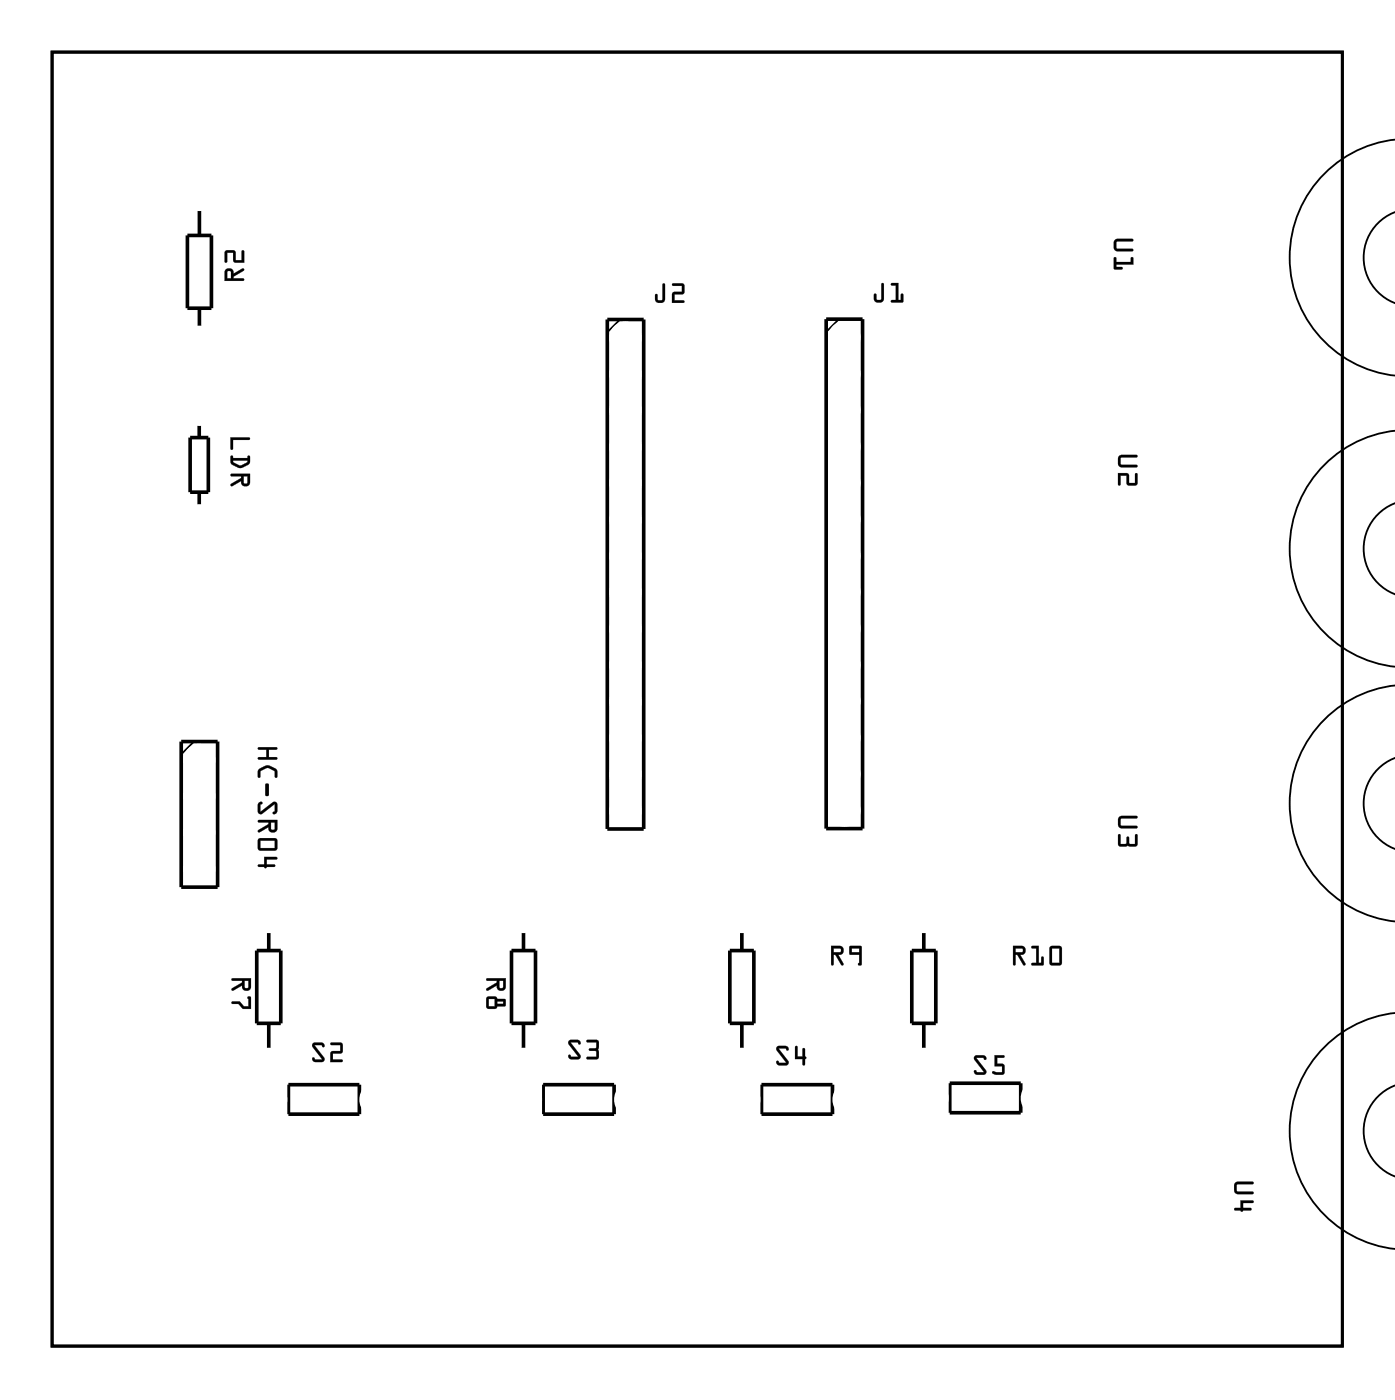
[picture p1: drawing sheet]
<svg xmlns="http://www.w3.org/2000/svg" width="97mm" height="98mm" viewBox="0 0 97 98" stroke-linecap="round" stroke-linejoin="round" font-family="sans-serif">
<path d="M3.6 3.6h90.1v90.4h-90.1z" fill="none" stroke="#000" stroke-width=".2"/>
<path d="M3.6 3.6h90.1v90.4h-90.1z" fill="none" stroke="#000" stroke-width=".07"/>
<g fill="none" stroke="#000" stroke-width=".25">
<path d="M13.1 16.4h1.7v5.1h-1.7zM13.9 14.6v1.8M13.3 30.5h1.2v3.9h-1.2zM13.9 29.6v.9M13.9 34.4v.9M13.9 21.5v1.4M42.4 22.3h2.5v35.6h-2.5zM57.7 22.3h2.5v35.5h-2.5zM12.6 51.8h2.6v10.1h-2.6zM17.9 66.4h1.7v5h-1.7zM18.8 65v1.4M18.8 71.4v1.9"/>
<path d="M20.1 75.7h5v2.1h-5zM35.7 66.4h1.7v5h-1.7zM36.5 65v1.4M36.5 71.4v1.9M37.9 75.7h5v2.1h-5zM50.9 66.4h1.7v5h-1.7zM51.8 65v1.4M51.8 71.4v1.9M53.2 75.7h4.9v2.1h-4.9zM63.6 66.4h1.7v5h-1.7zM64.5 65v1.4M64.5 71.4v1.9"/>
<path d="M66.3 75.6h4.9v2.1h-4.9z"/>
</g>
<path d="M97.4 9.7a8.3 8.3 0 0 0-7.4 8.3 8.3 8.3 0 0 0 7.4 8.2M97.4 14.8a3.4 3.4 0 0 0-2.2 3.2 3.4 3.4 0 0 0 2.2 3.2M43.3 22.3l-.9 .9M58.6 22.3l-.9 .9M97.4 30.1a8.3 8.3 0 0 0-7.4 8.2 8.3 8.3 0 0 0 7.4 8.2M97.4 35.1a3.4 3.4 0 0 0-2.2 3.2 3.4 3.4 0 0 0 2.2 3.2M13.5 51.8l-.9 .9M97.4 47.8a8.3 8.3 0 0 0-7.4 8.3 8.3 8.3 0 0 0 7.4 8.2M97.4 52.9a3.4 3.4 0 0 0-2.2 3.2 3.4 3.4 0 0 0 2.2 3.2M97.4 70.7a8.3 8.3 0 0 0-7.4 8.2 8.3 8.3 0 0 0 7.4 8.3M97.4 75.8a3.4 3.4 0 0 0-2.2 3.1 3.4 3.4 0 0 0 2.2 3.2" fill="none" stroke="#000" stroke-width=".13"/>
<g fill="#000">
<path d="M15.8 18.8a.32 .32 0 0 1 .3 0 .32 .32 0 0 1 .2 .3l.7-.4v.2l-.7 .4v.1h.7v.2h-1.3zM15.9 18.9v.5h.2v-.4zM15.7 17.5h.6l.1 .1v.6h.5v-.6l.1-.1v.8h-.7v-.7h-.4v.6l-.2 .1z"/>
<path d="M15.8 18.8a.32 .32 0 0 1 .3-.1 .32 .32 0 0 1 .2 .4l.6-.4a.1 .1 0 0 1 .1 .1 .1 .1 0 0 1 0 .1l-.7 .4v.1h.7a.1 .1 0 0 1 0 .1 .1 .1 0 0 1 0 .1h-1.3v-.6zM15.8 18.8l-.1 .8 1.3-.1v-.1h-.7v-.1l.7-.4v-.1l-.7 .3a.31 .31 0 0 0-.2-.3 .31 .31 0 0 0-.3 0zM15.9 18.9v.5h.2v-.4zM15.9 18.9l.2 .1v.4h-.3zM15.7 17.5h.7v.7h.5v-.6a.1 .1 0 0 1 .1-.1 .1 .1 0 0 1 0 .1v.7h-.7v-.7h-.4v.6a.1 .1 0 0 1-.1 .1 .1 .1 0 0 1-.1-.1zM15.7 17.5v.8l.1-.1v-.6h.5v.7h.7v-.8l-.1 .1v.6h-.5v-.6l-.1-.1z"/>
<path d="M77.8 16.7h.2h1l.1 .1h-.1l-1 .1-.1 .4 .1 .1h1l.1 .1h-1.2l-.2-.2zM77.8 18h.1v.3h1v-.3l.1-.1 .1 .6h-1.2v.1h.4l.1 .2h-.6z"/>
<path d="M77.8 16.7h.2h1a.1 .1 0 0 1 .1 .1 .1 .1 0 0 1-.1 .1h-1h-.1l.1 .5h1a.1 .1 0 0 1 .1 .1 .1 .1 0 0 1-.1 .1l-1.1-.1-.2-.2zM77.8 16.8l-.1 .5 .2 .2h1.2l-.1-.1h-1l-.1-.1 .1-.5h1h.1l-.1-.1h-1zM77.8 18h.1v.3h1v-.3a.1 .1 0 0 1 .1-.1 .1 .1 0 0 1 .1 .1v.5h-1.2v.1h.4a.1 .1 0 0 1 .1 .1 .1 .1 0 0 1-.1 .1h-.6zM77.8 18v.8h.5v-.2h-.4v-.1h1.2l-.1-.5h-.1v.3h-1v-.3z"/>
<path d="M16.1 30.5h1.3l.1 .1-.1 .1h-1.1v.6l-.1 .1-.1-.1zM16.1 31.8h.1l.1 .2h1v-.2h.1v.6a.8 .8 0 0 1-1.2 .1l-.1-.2zM16.3 32.1v.2l.5 .2 .5-.3v-.1zM16.1 33.1h1.4v.6a.31 .31 0 0 1-.4 .2 .31 .31 0 0 1-.3-.3l-.7 .3v-.1l.7-.4v-.2h-.7zM17 33.2v.5l.2 .1 .1-.6z"/>
<path d="M16.1 30.5h1.3a.1 .1 0 0 1 .1 .1 .1 .1 0 0 1-.1 .1h-1.1v.6a.1 .1 0 0 1-.1 .1 .1 .1 0 0 1-.1-.1zM16.1 30.5v.8l.1 .1 .1-.1v-.6h1.1v-.1v-.1zM16.1 31.8h.1l.1 .2h1v-.1a.1 .1 0 0 1 .1-.1 .1 .1 0 0 1 .1 .1l-.1 .5-.6 .3-.7-.3zM16.1 31.8v.6l.5 .2h.3l.5-.3v-.5l-.1 .1v.1h-1l-.1-.2zM16.3 32.1v.2l.5 .2 .4-.2 .1-.1zM16.3 32.1h1v.1l-.5 .3-.5-.2zM16.1 33.1h1.4v.6a.32 .32 0 0 1-.4 .2 .32 .32 0 0 1-.3-.3l-.6 .3a.1 .1 0 0 1-.1 0 .1 .1 0 0 1 0-.1l.7-.4v-.2h-.7zM16.1 33.1v.1h.7v.2l-.7 .4v.1l.7-.3a.31 .31 0 0 0 .3 .3 .31 .31 0 0 0 .3-.2l.1-.6zM17 33.2v.5h.2l.1-.5zM17 33.2h.3l-.1 .6-.2-.1z"/>
<path d="M46.3 19.8l.1 .1v1a.37 .37 0 0 1-.3 .3 .37 .37 0 0 1-.4-.3v-.3a.1 .1 0 0 1 .1-.1 .1 .1 0 0 1 .1 .1v.3h.3zM46.3 19.8l-.1 1.1h-.3l-.1-.4-.1 .1v.3a.35 .35 0 0 0 .4 .2 .35 .35 0 0 0 .3-.2v-1zM46.9 19.8h.7l.2 .1-.1 .6h-.6v.5h.6a.1 .1 0 0 1 .1 .1 .1 .1 0 0 1-.1 0h-.8v-.7h.7v-.4h-.6zM46.9 19.8l.1 .1h.6v.5h-.6l-.1 .7h.8v-.1h-.6v-.5h.6l.1-.6-.2-.1z"/>
<path d="M46.3 19.8l.1 .1v1a.36 .36 0 0 1-.3 .3 .36 .36 0 0 1-.4-.3v-.3l.1-.1 .1 .1v.3h.3zM46.9 19.8h.7l.2 .1-.1 .6h-.6v.5h.6v.1h-.8l.1-.7h.6v-.4l-.6-.1z"/>
<path d="M61.5 19.8h.2v1.1a.37 .37 0 0 1-.4 .2 .37 .37 0 0 1-.3-.2v-.3a.1 .1 0 0 1 .1-.1 .1 .1 0 0 1 .1 .1v.3h.3zM61.5 19.8v1.1h-.3l-.1-.4-.1 .1v.3a.35 .35 0 0 0 .3 .2 .35 .35 0 0 0 .4-.2v-1.1zM62.2 19.8l.5-.1v1.2h.2v-.3a.1 .1 0 0 1 .1-.1 .1 .1 0 0 1 .1 .1l-.1 .5h-.7a.1 .1 0 0 1-.1-.1 .1 .1 0 0 1 .1-.1h.2v-1h-.3zM62.2 19.8v.1h.3v1l-.3 .1v.1h.8v-.6l-.1 .1v.3h-.2v-1.1z"/>
<path d="M61.5 19.8h.2v1.1a.36 .36 0 0 1-.4 .2 .36 .36 0 0 1-.3-.2v-.4h.1h.1v.4h.3zM62.2 19.8h.5v1.1h.2v-.4h.1v.6h-.8v-.2h.3v-1h-.3z"/>
<path d="M78.1 31.8h.2h1l.1 .1h-.1h-1l-.1 .5h.1h1l.1 .2h-1.2l-.2-.2zM78 33l.8 .1v.6h.4v-.6l.1-.1 .1 .8-.2 .1h-.5l-.1-.2v-.5h-.4v.6l-.1 .1z"/>
<path d="M78.1 31.8l.2-.1h1a.1 .1 0 0 1 .1 .1 .1 .1 0 0 1-.1 .1h-1l-.1 .1 .1 .4h1a.1 .1 0 0 1 .1 .1 .1 .1 0 0 1-.1 .1h-1.1l-.2-.2zM78.1 31.8l-.1 .6 .2 .2h1.2l-.1-.1h-1l-.1-.1 .1-.5h1h.1l-.1-.1h-1zM78 33l.8 .1v.6h.4v-.6a.1 .1 0 0 1 .1-.1 .1 .1 0 0 1 .1 .1v.6l-.1 .2-.6-.1-.1-.6h-.4v.6a.1 .1 0 0 1-.1 .1 .1 .1 0 0 1-.1-.1zM78 33l.1 .9 .1-.1v-.6h.4v.5l.1 .2h.5l.2-.1-.1-.8-.1 .1v.6h-.4l-.1-.6z"/>
<path d="M18 52.2h1.3v.1h-.5v.5l.5 .1 .1 .1h-1.4v-.1l.6-.1v-.5h-.6zM18.1 53.7l.5-.3 .3 .1 .4 .2 .1 .5h-.2v-.4l-.5-.2-.5 .2v.4l-.2 .1v-.4zM18.5 54.7h.2l.1 .1v.7l-.1 .1-.2-.1zM18.1 56h.2l-.1 .2v.5l.8-.7h.2l.2 .2-.1 .5-.1 .1h-.2l.2-.2v-.5l-.9 .7h-.2l-.1-.2zM18 57.3l1.4-.1v.6a.31 .31 0 0 1-.4 .3 .31 .31 0 0 1-.3-.4l-.7 .4v-.1l.7-.5v-.1h-.7zM18.9 57.4v.5h.2l.1-.5zM18 58.6l1.2-.1 .2 .2-.1 .6-.1 .1h-1.1l-.1-.2zM18.2 58.7v.5h1v-.5zM18.4 59.8h.9v.2h-.7v.3h.6v.2h-.6l-.1 .1-.1-.1h-.4v-.2h.4z"/>
<path d="M18 52.2l1.3-.1a.1 .1 0 0 1 .1 .1 .1 .1 0 0 1-.1 .1h-.5v.5h.5a.1 .1 0 0 1 .1 .1 .1 .1 0 0 1-.1 .1h-1.2a.1 .1 0 0 1-.1-.1 .1 .1 0 0 1 .1-.1h.5v-.5h-.6zM18 52.2l.1 .1h.5v.6h-.5v.1h1.2v-.1h-.5v-.6h.5v-.1zM18.1 53.7l.5-.3 .3 .1 .4 .2 .1 .5a.1 .1 0 0 1-.1 .1 .1 .1 0 0 1-.1-.1v-.4l-.5-.2-.5 .2v.4a.1 .1 0 0 1-.1 .1 .1 .1 0 0 1-.1-.1zM18.1 53.7l-.1 .2 .1 .4 .1-.1v-.4l.5-.2 .5 .2v.4l.1 .1v-.6l-.4-.2a.77 .77 0 0 0-.8 .2zM18.5 54.7h.2l.1 .1v.7l-.1 .1-.2-.1zM18.5 54.7v.8l.2 .1 .1-.1v-.7zM18.1 56h.1a.13 .13 0 0 1 .1 .1 .13 .13 0 0 1-.1 .1v.5l.8-.7a.22 .22 0 0 1 .4 .2l-.1 .5-.2 .1a.13 .13 0 0 1-.1-.1 .13 .13 0 0 1 .2-.1v-.5l-.9 .7a.21 .21 0 0 1-.2 0 .21 .21 0 0 1-.1-.2zM18.1 56l-.1 .6 .2 .2 .9-.7 .1 .5-.2 .1 .2 .1 .1-.1v-.5a.2 .2 0 0 0-.3-.2l-.8 .7v-.5l.1-.2zM18 57.3l1.4-.1v.6a.32 .32 0 0 1-.4 .3 .32 .32 0 0 1-.3-.4l-.6 .4a.1 .1 0 0 1-.1 0 .1 .1 0 0 1 0-.2l.7-.4v-.1h-.7zM18 57.3l.1 .1h.6v.1l-.7 .4 .1 .2 .6-.4a.31 .31 0 0 0 .3 .4 .31 .31 0 0 0 .3-.3l.1-.6zM18.9 57.4v.5h.2l.1-.5zM18.9 57.4h.3l-.1 .5h-.2zM18 58.5h1.3l.1 .2v.6l-.2 .1h-1.1l-.1-.2zM18.1 58.6l-.1 .6 .1 .2h1.1l.1-.1v-.6l-.1-.2zM18.2 58.7v.5h1v-.5zM18.2 58.7h1v.5h-1zM18.4 59.8h.9a.1 .1 0 0 1 .1 .1 .1 .1 0 0 1-.1 .1h-.7v.3h.5a.1 .1 0 0 1 .1 .1 .1 .1 0 0 1-.1 .1h-.5a.09 .09 0 0 1-.1 .1 .09 .09 0 0 1-.1-.1h-.3a.1 .1 0 0 1-.1-.1 .1 .1 0 0 1 .1-.1h.3zM18.4 59.8v.5h-.3l-.1 .2h.4l.1 .1 .1-.1h.6v-.2h-.6v-.3h.7v-.2z"/>
<path d="M78.1 57h.2h1l.1 .1h-.1h-1l-.1 .5h.1h1l.1 .2h-1.2l-.2-.2zM78.1 58.2l.1 .1v.6h.4v-.5h.1h.1v.5h.4v-.6l.1-.1 .1 .8-.2 .1-.5-.1-.6 .1-.1-.2z"/>
<path d="M78.1 57l.2-.1h1a.1 .1 0 0 1 .1 .1 .1 .1 0 0 1-.1 .1h-1l-.1 .1 .1 .4h1a.1 .1 0 0 1 .1 .1 .1 .1 0 0 1-.1 .1h-1.1l-.2-.2zM78.1 57l-.1 .6 .2 .2h1.2l-.1-.1h-1l-.1-.1 .1-.5h1h.1l-.1-.1h-1zM78.1 58.2l.1 .1v.6h.4v-.4a.1 .1 0 0 1 .1-.1 .1 .1 0 0 1 .1 .1v.4h.4v-.6a.1 .1 0 0 1 .1-.1 .1 .1 0 0 1 .1 .1v.6l-.1 .2-.6-.1-.5 .1-.2-.2zM78.1 58.3l-.1 .6 .1 .2 .6-.1 .5 .1 .2-.1-.1-.8-.1 .1v.6h-.4v-.5h-.1h-.1v.5h-.4v-.6z"/>
<path d="M16.2 68.3h1.3v.6a.31 .31 0 0 1-.3 .3 .31 .31 0 0 1-.3-.4l-.7 .3v-.1l.7-.4v-.1h-.7zM17.1 68.5v.4l.2 .1v-.5zM16.2 69.9h.5l.3 .3h.3v-.5v-.1h.2v.8h-.6l-.3-.3h-.4z"/>
<path d="M16.2 68.3h1.3v.6a.32 .32 0 0 1-.3 .3 .32 .32 0 0 1-.3-.4l-.6 .3a.1 .1 0 0 1-.1 0 .1 .1 0 0 1 0-.1l.7-.4v-.1h-.7zM16.2 68.3v.1h.7v.2l-.7 .4v.1l.7-.3a.31 .31 0 0 0 .2 .4 .31 .31 0 0 0 .4-.3v-.6zM17.1 68.5v.4l.2 .1v-.5zM17.1 68.4h.2v.6l-.2-.1zM16.2 69.9h.5l.3 .3h.3v-.5v-.1h.2v.8h-.6l-.3-.3h-.4zM16.2 69.9v.2h.5l.3 .3h.5v-.8h-.2v.1v.6h-.3l-.3-.4z"/>
<path d="M21.8 72.8h.7l.2 .2a.13 .13 0 0 1-.2 .1 .13 .13 0 0 1-.1-.1h-.4l.6 .8a.21 .21 0 0 1 0 .2 .21 .21 0 0 1-.1 .1h-.6l-.1-.2a.13 .13 0 0 1 .1-.1 .13 .13 0 0 1 .1 .1h.5l-.7-.8zM21.9 72.8l-.1 .3 .7 .8-.5 .1-.1-.2-.1 .2 .2 .1h.5l.1-.2-.6-.9 .4-.1 .2 .2v-.2l-.2-.1zM23.1 72.8h.6l.2 .1v.6h-.7v.5l.6-.1a.1 .1 0 0 1 .1 .1 .1 .1 0 0 1-.1 .1h-.8l.1-.7h.6v-.5h-.6zM23.1 72.8v.1h.7v.5h-.7v.7h.8v-.1h-.7v-.5h.7v-.6l-.2-.1z"/>
<path d="M21.8 72.8h.6l.2 .1v.2l-.2-.2-.4 .1 .6 .9-.1 .2h-.5l-.2-.1 .1-.2 .1 .2 .5-.1-.7-.8zM23.1 72.8h.6l.2 .1v.6h-.7v.5h.7v.1h-.8v-.7h.6v-.5h-.6z"/>
<path d="M34 68.3h1.3v.6a.31 .31 0 0 1-.4 .3 .31 .31 0 0 1-.2-.4l-.7 .3-.1-.1 .8-.4v-.1h-.7zM34.9 68.5v.4l.2 .1v-.5zM34 69.6h.5l.2 .1h.5l.1 .5h-.6l-.2 .2h-.5l-.1-.2zM34.1 69.7v.5h.4v-.5zM34.7 69.9v.2h.4v-.2z"/>
<path d="M34 68.3h1.3v.6a.32 .32 0 0 1-.4 .3 .32 .32 0 0 1-.2-.4l-.6 .3a.1 .1 0 0 1-.2 0 .1 .1 0 0 1 .1-.1l.7-.4v-.1h-.7zM34 68.3v.1h.7v.2l-.7 .4v.1l.7-.3a.31 .31 0 0 0 .2 .4 .31 .31 0 0 0 .4-.3v-.6zM34.9 68.5v.4l.2 .1v-.5zM34.8 68.4h.3v.6l-.2-.1zM34 69.6l.5-.1 .2 .2h.5l.1 .5h-.6l-.2 .2h-.5l-.1-.2zM34 69.6l-.1 .6 .1 .2h.5l.2-.2h.6l-.1-.5h-.5l-.2-.1zM34.1 69.7v.5h.4v-.5zM34.1 69.7h.4v.6h-.4zM34.7 69.9v.2h.4v-.2zM34.7 69.9h.4v.2h-.4z"/>
<path d="M39.7 72.6h.7l.1 .2a.13 .13 0 0 1-.1 .1 .13 .13 0 0 1-.1-.1h-.5l.7 .8a.21 .21 0 0 1 0 .2 .21 .21 0 0 1-.2 .2l-.5-.1-.1-.2a.13 .13 0 0 1 .1-.1 .13 .13 0 0 1 .1 .2l.5-.1-.7-.8zM39.7 72.6v.3l.7 .8-.5 .1-.2-.2v.2l.2 .1h.5l.1-.2-.7-.9 .5-.1 .1 .2 .1-.2-.2-.1zM40.9 72.6h.7l.2 .2-.1 .5 .1 .5-.2 .2h-.6a.1 .1 0 0 1-.1-.1 .1 .1 0 0 1 .1-.1h.6v-.4h-.4a.1 .1 0 0 1-.1-.1 .1 .1 0 0 1 .1-.1l.4-.1v-.3h-.6zM41 72.6v.1h.6v.5h-.4l-.1 .1h.1l.4 .1v.4h-.6l-.1 .1h.8l.1-.1-.1-.5 .1-.6-.2-.1z"/>
<path d="M39.7 72.6h.6l.2 .1-.1 .2-.1-.1h-.5l.7 .9-.1 .2h-.5l-.2-.1v-.2l.2 .2 .5-.1-.7-.8zM41 72.6h.6l.2 .1-.1 .6 .1 .5-.1 .1h-.8l.1-.1h.6v-.4l-.4-.1h-.1l.1-.1 .4-.1v-.3h-.6z"/>
<path d="M54.2 73.1l.7-.1 .2 .2a.13 .13 0 0 1-.2 .1 .13 .13 0 0 1-.1-.1h-.4l.6 .8a.21 .21 0 0 1 0 .3 .21 .21 0 0 1-.2 .1h-.5l-.1-.3a.13 .13 0 0 1 .1 0 .13 .13 0 0 1 .1 .1h.5l-.7-.9zM54.2 73.1v.2l.7 .9h-.5l-.1-.1-.1 .1 .2 .2 .5-.1 .1-.2-.7-.9h.5l.2 .1v-.1l-.2-.2zM55.5 73l.2 .1v.6h.3v-.5a.1 .1 0 0 1 .1-.1 .1 .1 0 0 1 .1 .1v.5a.09 .09 0 0 1 .1 .1 .09 .09 0 0 1-.1 .1v.4a.1 .1 0 0 1-.1 .1 .1 .1 0 0 1-.1-.1v-.4h-.5zM55.5 73v.9h.5v.4l.1 .1 .1-.5 .1-.1h-.1v-.6h-.2v.6h-.3v-.7z"/>
<path d="M54.2 73.1l.6-.1 .2 .2v.1l-.2-.1h-.4l.6 .9-.1 .3h-.5l-.2-.2 .1-.2 .1 .2h.5l-.7-.9zM55.5 73l.2 .1v.6h.3v-.5h.2v.5l.1 .1-.1 .1-.1 .5-.1-.1v-.4h-.5z"/>
<path d="M58 66h.6a.32 .32 0 0 1 .3 .4 .32 .32 0 0 1-.4 .2l.4 .7a.1 .1 0 0 1-.1 .1 .1 .1 0 0 1-.1-.1l-.4-.7h-.1v.7a.1 .1 0 0 1-.1 .1 .1 .1 0 0 1-.1-.1zM58 66l.1 1.4 .1-.1v-.7h.1l.4 .7h.2l-.4-.7a.31 .31 0 0 0 .4-.2 .31 .31 0 0 0-.3-.4zM58.2 66.2v.3l.5-.1-.1-.2zM58.2 66.2h.4l.1 .2-.5 .1zM59.3 66l.8 .1 .1 1.2-.2 .1a.09 .09 0 0 1-.1-.1 .09 .09 0 0 1 .1-.1v-.6h-.7zM59.3 66.1v.5h.7v.6l-.1 .1 .2 .1v-1.3zM59.5 66.2v.3h.5v-.3zM59.4 66.2h.6v.3h-.6z"/>
<path d="M58 66h.6a.31 .31 0 0 1 .3 .4 .31 .31 0 0 1-.4 .2l.4 .7-.2 .1-.4-.8h-.1v.7l-.1 .1zM58.2 66.2v.3l.5-.1-.1-.2zM59.3 66.1h.8v1.3l-.2-.1 .1-.1v-.6h-.7zM59.5 66.2v.3h.5v-.3z"/>
<path d="M68 73.7h.7l.2 .2a.13 .13 0 0 1-.2 .1 .13 .13 0 0 1-.1-.2l-.4 .1 .6 .8a.21 .21 0 0 1 0 .2 .21 .21 0 0 1-.2 .1h-.5l-.1-.2a.13 .13 0 0 1 .1-.1 .13 .13 0 0 1 .1 .1h.5l-.7-.8zM68 73.7v.3l.7 .8-.5 .1-.1-.2-.1 .2 .2 .1h.5l.1-.2-.7-.9 .5-.1 .2 .2v-.2l-.2-.1zM69.4 73.6h.6a.1 .1 0 0 1 .1 .1 .1 .1 0 0 1-.1 .1h-.4v.4l.5 .1v.6l-.2 .1-.6-.1a.1 .1 0 0 1-.1-.1 .1 .1 0 0 1 .2 0h.5v-.4h-.5zM69.4 73.7v.7h.5v.5l-.6-.1v.1l.2 .1h.5l.1-.2v-.4l-.1-.1h-.4v-.5h.5v-.1z"/>
<path d="M68 73.7h.6l.2 .1v.2l-.2-.2-.4 .1 .6 .9-.1 .2h-.5l-.2-.1 .1-.2 .1 .1h.5l-.7-.8zM69.4 73.7h.6h.1l-.1 .1h-.4v.4l.4 .1 .1 .1v.5l-.2 .1h-.4a.15 .15 0 0 1-.2 0 .15 .15 0 0 1 .1-.2h.5v-.4h-.5z"/>
<path d="M70.7 66h.6a.32 .32 0 0 1 .3 .4 .32 .32 0 0 1-.4 .2l.4 .7a.1 .1 0 0 1-.1 .1 .1 .1 0 0 1-.1-.1l-.4-.7h-.1v.7a.1 .1 0 0 1-.1 .1 .1 .1 0 0 1-.1-.1zM70.7 66l.1 1.4 .1-.1v-.7h.1l.4 .7h.2l-.4-.7a.31 .31 0 0 0 .4-.2 .31 .31 0 0 0-.3-.4zM70.9 66.2v.3l.5-.1-.1-.2zM70.9 66.2h.4l.1 .2-.5 .1zM72 66h.5v1.2h.2v-.3a.1 .1 0 0 1 .1-.1 .1 .1 0 0 1 .1 .1l-.1 .5h-.7a.1 .1 0 0 1-.1-.1 .1 .1 0 0 1 .1-.1h.2v-1h-.3zM72 66.1v.1h.3v1h-.3v.1l.8 .1v-.6h-.1v.4h-.2v-1.2zM73.3 66.1l.6-.1 .2 .1v1.1l-.1 .2h-.6l-.1-.1zM73.3 66.1v1.2l.1 .1h.6l.1-.2v-1.1l-.2-.1zM73.4 66.2v1h.5v-1zM73.4 66.2h.6v1h-.6z"/>
<path d="M70.7 66h.6a.31 .31 0 0 1 .3 .4 .31 .31 0 0 1-.4 .2l.4 .7-.2 .1-.4-.8h-.1v.7l-.1 .1zM70.9 66.2v.3l.5-.1-.1-.2zM72 66.1l.5-.1v1.2h.2v-.4h.1v.6l-.8-.1v-.1h.3v-1h-.3zM73.3 66.1l.6-.1 .2 .1v1.1l-.1 .2h-.6l-.1-.1zM73.4 66.2v1h.5v-1z"/>
<path d="M86.2 82.6l.2-.1h1l.1 .1-.1 .1h-1l-.1 .4 .1 .1h1l.1 .1h-1.2l-.2-.2zM86.6 83.8h.9l-.1 .2h-.6v.3h.5v.2h-.5l-.1 .1-.1-.1h-.4v-.2h.4z"/>
<path d="M86.2 82.6l.2-.1h1a.1 .1 0 0 1 .1 .1 .1 .1 0 0 1-.1 .1h-1h-.1l.1 .5h1a.1 .1 0 0 1 .1 .1 .1 .1 0 0 1-.1 .1l-1.1-.1-.2-.2zM86.2 82.6l-.1 .5 .2 .2h1.2l-.1-.1h-1l-.1-.1 .1-.4 1-.1h.1l-.1-.1h-1zM86.6 83.8h.8a.1 .1 0 0 1 .1 .1 .1 .1 0 0 1-.1 .1h-.6v.3h.5a.1 .1 0 0 1 .1 .1 .1 .1 0 0 1-.1 .1h-.5a.09 .09 0 0 1-.1 .1 .09 .09 0 0 1-.1-.1h-.4a.1 .1 0 0 1-.1-.1 .1 .1 0 0 1 .1-.1h.4zM86.6 83.8v.5h-.4v.2h.4l.1 .1 .1-.1h.5v-.2h-.5v-.3h.6l.1-.2z"/>
</g>
<circle cx="43.7" cy="23.6" r=".75" fill="#fff"/>
<circle cx="43.7" cy="23.6" r=".75" fill="none" stroke="#fff" stroke-width=".76" stroke-linecap="butt"/>
<circle cx="43.7" cy="26.1" r=".75" fill="#fff"/>
<circle cx="43.7" cy="26.1" r=".75" fill="none" stroke="#fff" stroke-width=".76" stroke-linecap="butt"/>
<circle cx="43.7" cy="28.7" r=".75" fill="#fff"/>
<circle cx="43.7" cy="28.7" r=".75" fill="none" stroke="#fff" stroke-width=".76" stroke-linecap="butt"/>
<circle cx="43.7" cy="31.2" r=".75" fill="#fff"/>
<circle cx="43.7" cy="31.2" r=".75" fill="none" stroke="#fff" stroke-width=".76" stroke-linecap="butt"/>
<circle cx="43.7" cy="33.7" r=".75" fill="#fff"/>
<circle cx="43.7" cy="33.7" r=".75" fill="none" stroke="#fff" stroke-width=".76" stroke-linecap="butt"/>
<circle cx="43.7" cy="36.3" r=".75" fill="#fff"/>
<circle cx="43.7" cy="36.3" r=".75" fill="none" stroke="#fff" stroke-width=".76" stroke-linecap="butt"/>
<circle cx="43.7" cy="38.8" r=".75" fill="#fff"/>
<circle cx="43.7" cy="38.8" r=".75" fill="none" stroke="#fff" stroke-width=".76" stroke-linecap="butt"/>
<circle cx="43.7" cy="41.4" r=".75" fill="#fff"/>
<circle cx="43.7" cy="41.4" r=".75" fill="none" stroke="#fff" stroke-width=".76" stroke-linecap="butt"/>
<circle cx="43.7" cy="43.9" r=".75" fill="#fff"/>
<circle cx="43.7" cy="43.9" r=".75" fill="none" stroke="#fff" stroke-width=".76" stroke-linecap="butt"/>
<circle cx="43.7" cy="46.4" r=".75" fill="#fff"/>
<circle cx="43.7" cy="46.4" r=".75" fill="none" stroke="#fff" stroke-width=".76" stroke-linecap="butt"/>
<circle cx="43.7" cy="49" r=".75" fill="#fff"/>
<circle cx="43.7" cy="49" r=".75" fill="none" stroke="#fff" stroke-width=".76" stroke-linecap="butt"/>
<circle cx="43.7" cy="51.5" r=".75" fill="#fff"/>
<circle cx="43.7" cy="51.5" r=".75" fill="none" stroke="#fff" stroke-width=".76" stroke-linecap="butt"/>
<circle cx="43.7" cy="54.1" r=".75" fill="#fff"/>
<circle cx="43.7" cy="54.1" r=".75" fill="none" stroke="#fff" stroke-width=".76" stroke-linecap="butt"/>
<circle cx="43.7" cy="56.6" r=".75" fill="#fff"/>
<circle cx="43.7" cy="56.6" r=".75" fill="none" stroke="#fff" stroke-width=".76" stroke-linecap="butt"/>
<circle cx="58.9" cy="23.5" r=".75" fill="#fff"/>
<circle cx="58.9" cy="23.5" r=".75" fill="none" stroke="#fff" stroke-width=".76" stroke-linecap="butt"/>
<circle cx="58.9" cy="26.1" r=".75" fill="#fff"/>
<circle cx="58.9" cy="26.1" r=".75" fill="none" stroke="#fff" stroke-width=".76" stroke-linecap="butt"/>
<circle cx="58.9" cy="28.6" r=".75" fill="#fff"/>
<circle cx="58.9" cy="28.6" r=".75" fill="none" stroke="#fff" stroke-width=".76" stroke-linecap="butt"/>
<circle cx="58.9" cy="31.2" r=".75" fill="#fff"/>
<circle cx="58.9" cy="31.2" r=".75" fill="none" stroke="#fff" stroke-width=".76" stroke-linecap="butt"/>
<circle cx="58.9" cy="33.7" r=".75" fill="#fff"/>
<circle cx="58.9" cy="33.7" r=".75" fill="none" stroke="#fff" stroke-width=".76" stroke-linecap="butt"/>
<circle cx="58.9" cy="36.2" r=".75" fill="#fff"/>
<circle cx="58.9" cy="36.2" r=".75" fill="none" stroke="#fff" stroke-width=".76" stroke-linecap="butt"/>
<circle cx="58.9" cy="38.8" r=".75" fill="#fff"/>
<circle cx="58.9" cy="38.8" r=".75" fill="none" stroke="#fff" stroke-width=".76" stroke-linecap="butt"/>
<circle cx="58.9" cy="41.3" r=".75" fill="#fff"/>
<circle cx="58.9" cy="41.3" r=".75" fill="none" stroke="#fff" stroke-width=".76" stroke-linecap="butt"/>
<circle cx="58.9" cy="43.9" r=".75" fill="#fff"/>
<circle cx="58.9" cy="43.9" r=".75" fill="none" stroke="#fff" stroke-width=".76" stroke-linecap="butt"/>
<circle cx="58.9" cy="46.4" r=".75" fill="#fff"/>
<circle cx="58.9" cy="46.4" r=".75" fill="none" stroke="#fff" stroke-width=".76" stroke-linecap="butt"/>
<circle cx="58.9" cy="48.9" r=".75" fill="#fff"/>
<circle cx="58.9" cy="48.9" r=".75" fill="none" stroke="#fff" stroke-width=".76" stroke-linecap="butt"/>
<circle cx="58.9" cy="51.5" r=".75" fill="#fff"/>
<circle cx="58.9" cy="51.5" r=".75" fill="none" stroke="#fff" stroke-width=".76" stroke-linecap="butt"/>
<circle cx="58.9" cy="54" r=".75" fill="#fff"/>
<circle cx="58.9" cy="54" r=".75" fill="none" stroke="#fff" stroke-width=".76" stroke-linecap="butt"/>
<circle cx="58.9" cy="56.6" r=".75" fill="#fff"/>
<circle cx="58.9" cy="56.6" r=".75" fill="none" stroke="#fff" stroke-width=".76" stroke-linecap="butt"/>
<circle cx="24.9" cy="15.7" r=".35" fill="#fff"/>
<circle cx="24.9" cy="15.7" r=".35" fill="none" stroke="#fff" stroke-width=".55"/>
<circle cx="87.9" cy="21.6" r=".35" fill="#fff"/>
<circle cx="87.9" cy="21.6" r=".35" fill="none" stroke="#fff" stroke-width=".55"/>
<path d="M35.6 75.8h1.9v1.9h-1.9z" fill="#fff"/>
<path d="M35.6 75.8h1.9v1.9h-1.9z" fill="none" stroke="#fff" stroke-width=".76" stroke-linecap="butt"/>
<circle cx="36.5" cy="76.8" r=".91" fill="#fff"/>
<circle cx="36.5" cy="76.8" r=".91" fill="none" stroke="#fff" stroke-width=".76" stroke-linecap="butt"/>
<circle cx="44.2" cy="76.8" r=".91" fill="#fff"/>
<circle cx="44.2" cy="76.8" r=".91" fill="none" stroke="#fff" stroke-width=".76" stroke-linecap="butt"/>
<path d="M17.8 75.8h1.9v1.9h-1.9z" fill="#fff"/>
<path d="M17.8 75.8h1.9v1.9h-1.9z" fill="none" stroke="#fff" stroke-width=".76" stroke-linecap="butt"/>
<circle cx="18.8" cy="76.8" r=".91" fill="#fff"/>
<circle cx="18.8" cy="76.8" r=".91" fill="none" stroke="#fff" stroke-width=".76" stroke-linecap="butt"/>
<circle cx="26.4" cy="76.8" r=".91" fill="#fff"/>
<circle cx="26.4" cy="76.8" r=".91" fill="none" stroke="#fff" stroke-width=".76" stroke-linecap="butt"/>
<path d="M50.9 75.8h1.8v1.9h-1.8z" fill="#fff"/>
<path d="M50.9 75.8h1.8v1.9h-1.8z" fill="none" stroke="#fff" stroke-width=".76" stroke-linecap="butt"/>
<circle cx="51.8" cy="76.8" r=".91" fill="#fff"/>
<circle cx="51.8" cy="76.8" r=".91" fill="none" stroke="#fff" stroke-width=".76" stroke-linecap="butt"/>
<circle cx="59.4" cy="76.8" r=".91" fill="#fff"/>
<circle cx="59.4" cy="76.8" r=".91" fill="none" stroke="#fff" stroke-width=".76" stroke-linecap="butt"/>
<path d="M64 75.7h1.8v1.9h-1.8z" fill="#fff"/>
<path d="M64 75.7h1.8v1.9h-1.8z" fill="none" stroke="#fff" stroke-width=".76" stroke-linecap="butt"/>
<circle cx="64.9" cy="76.7" r=".91" fill="#fff"/>
<circle cx="64.9" cy="76.7" r=".91" fill="none" stroke="#fff" stroke-width=".76" stroke-linecap="butt"/>
<circle cx="72.5" cy="76.7" r=".91" fill="#fff"/>
<circle cx="72.5" cy="76.7" r=".91" fill="none" stroke="#fff" stroke-width=".76" stroke-linecap="butt"/>
<circle cx="13.9" cy="28.7" r=".7" fill="#fff"/>
<circle cx="13.9" cy="28.7" r=".7" fill="none" stroke="#fff" stroke-width=".76" stroke-linecap="butt"/>
<circle cx="13.9" cy="36.3" r=".7" fill="#fff"/>
<circle cx="13.9" cy="36.3" r=".7" fill="none" stroke="#fff" stroke-width=".76" stroke-linecap="butt"/>
<circle cx="13.9" cy="13.7" r=".7" fill="#fff"/>
<circle cx="13.9" cy="13.7" r=".7" fill="none" stroke="#fff" stroke-width=".76" stroke-linecap="butt"/>
<circle cx="13.9" cy="23.8" r=".7" fill="#fff"/>
<circle cx="13.9" cy="23.8" r=".7" fill="none" stroke="#fff" stroke-width=".76" stroke-linecap="butt"/>
<circle cx="82.3" cy="74.2" r=".68" fill="#fff"/>
<circle cx="82.3" cy="74.2" r=".68" fill="none" stroke="#fff" stroke-width=".51"/>
<circle cx="82.3" cy="78.9" r=".68" fill="#fff"/>
<circle cx="82.3" cy="78.9" r=".68" fill="none" stroke="#fff" stroke-width=".51"/>
<circle cx="82.3" cy="83.6" r=".68" fill="#fff"/>
<circle cx="82.3" cy="83.6" r=".68" fill="none" stroke="#fff" stroke-width=".51"/>
<circle cx="82.3" cy="74.2" r=".68" fill="#fff"/>
<circle cx="82.3" cy="74.2" r=".68" fill="none" stroke="#fff" stroke-width=".51"/>
<circle cx="82.3" cy="78.9" r=".68" fill="#fff"/>
<circle cx="82.3" cy="78.9" r=".68" fill="none" stroke="#fff" stroke-width=".51"/>
<circle cx="82.3" cy="83.6" r=".68" fill="#fff"/>
<circle cx="82.3" cy="83.6" r=".68" fill="none" stroke="#fff" stroke-width=".51"/>
<circle cx="82.3" cy="51.4" r=".68" fill="#fff"/>
<circle cx="82.3" cy="51.4" r=".68" fill="none" stroke="#fff" stroke-width=".51"/>
<circle cx="82.3" cy="56.1" r=".68" fill="#fff"/>
<circle cx="82.3" cy="56.1" r=".68" fill="none" stroke="#fff" stroke-width=".51"/>
<circle cx="82.3" cy="60.8" r=".68" fill="#fff"/>
<circle cx="82.3" cy="60.8" r=".68" fill="none" stroke="#fff" stroke-width=".51"/>
<circle cx="82.3" cy="51.4" r=".68" fill="#fff"/>
<circle cx="82.3" cy="51.4" r=".68" fill="none" stroke="#fff" stroke-width=".51"/>
<circle cx="82.3" cy="56.1" r=".68" fill="#fff"/>
<circle cx="82.3" cy="56.1" r=".68" fill="none" stroke="#fff" stroke-width=".51"/>
<circle cx="82.3" cy="60.8" r=".68" fill="#fff"/>
<circle cx="82.3" cy="60.8" r=".68" fill="none" stroke="#fff" stroke-width=".51"/>
<circle cx="82.3" cy="13.3" r=".68" fill="#fff"/>
<circle cx="82.3" cy="13.3" r=".68" fill="none" stroke="#fff" stroke-width=".51"/>
<circle cx="82.3" cy="18" r=".68" fill="#fff"/>
<circle cx="82.3" cy="18" r=".68" fill="none" stroke="#fff" stroke-width=".51"/>
<circle cx="82.3" cy="22.7" r=".68" fill="#fff"/>
<circle cx="82.3" cy="22.7" r=".68" fill="none" stroke="#fff" stroke-width=".51"/>
<circle cx="82.3" cy="13.3" r=".68" fill="#fff"/>
<circle cx="82.3" cy="13.3" r=".68" fill="none" stroke="#fff" stroke-width=".51"/>
<circle cx="82.3" cy="18" r=".68" fill="#fff"/>
<circle cx="82.3" cy="18" r=".68" fill="none" stroke="#fff" stroke-width=".51"/>
<circle cx="82.3" cy="22.7" r=".68" fill="#fff"/>
<circle cx="82.3" cy="22.7" r=".68" fill="none" stroke="#fff" stroke-width=".51"/>
<circle cx="82.3" cy="33.6" r=".68" fill="#fff"/>
<circle cx="82.3" cy="33.6" r=".68" fill="none" stroke="#fff" stroke-width=".51"/>
<circle cx="82.3" cy="38.3" r=".68" fill="#fff"/>
<circle cx="82.3" cy="38.3" r=".68" fill="none" stroke="#fff" stroke-width=".51"/>
<circle cx="82.3" cy="43" r=".68" fill="#fff"/>
<circle cx="82.3" cy="43" r=".68" fill="none" stroke="#fff" stroke-width=".51"/>
<circle cx="82.3" cy="33.6" r=".68" fill="#fff"/>
<circle cx="82.3" cy="33.6" r=".68" fill="none" stroke="#fff" stroke-width=".51"/>
<circle cx="82.3" cy="38.3" r=".68" fill="#fff"/>
<circle cx="82.3" cy="38.3" r=".68" fill="none" stroke="#fff" stroke-width=".51"/>
<circle cx="82.3" cy="43" r=".68" fill="#fff"/>
<circle cx="82.3" cy="43" r=".68" fill="none" stroke="#fff" stroke-width=".51"/>
<circle cx="64.5" cy="74.2" r=".7" fill="#fff"/>
<circle cx="64.5" cy="74.2" r=".7" fill="none" stroke="#fff" stroke-width=".76" stroke-linecap="butt"/>
<circle cx="64.5" cy="64.1" r=".7" fill="#fff"/>
<circle cx="64.5" cy="64.1" r=".7" fill="none" stroke="#fff" stroke-width=".76" stroke-linecap="butt"/>
<circle cx="51.8" cy="74.2" r=".7" fill="#fff"/>
<circle cx="51.8" cy="74.2" r=".7" fill="none" stroke="#fff" stroke-width=".76" stroke-linecap="butt"/>
<circle cx="51.8" cy="64.1" r=".7" fill="#fff"/>
<circle cx="51.8" cy="64.1" r=".7" fill="none" stroke="#fff" stroke-width=".76" stroke-linecap="butt"/>
<circle cx="36.5" cy="74.2" r=".7" fill="#fff"/>
<circle cx="36.5" cy="74.2" r=".7" fill="none" stroke="#fff" stroke-width=".76" stroke-linecap="butt"/>
<circle cx="36.5" cy="64.1" r=".7" fill="#fff"/>
<circle cx="36.5" cy="64.1" r=".7" fill="none" stroke="#fff" stroke-width=".76" stroke-linecap="butt"/>
<circle cx="18.8" cy="74.2" r=".7" fill="#fff"/>
<circle cx="18.8" cy="74.2" r=".7" fill="none" stroke="#fff" stroke-width=".76" stroke-linecap="butt"/>
<circle cx="18.8" cy="64.1" r=".7" fill="#fff"/>
<circle cx="18.8" cy="64.1" r=".7" fill="none" stroke="#fff" stroke-width=".76" stroke-linecap="butt"/>
<circle cx="24.9" cy="15.7" r=".35" fill="#fff"/>
<circle cx="24.9" cy="15.7" r=".35" fill="none" stroke="#fff" stroke-width=".55"/>
<circle cx="53" cy="15.6" r=".35" fill="#fff"/>
<circle cx="53" cy="15.6" r=".35" fill="none" stroke="#fff" stroke-width=".55"/>
<circle cx="48.9" cy="88.7" r="2" fill="#fff"/>
<circle cx="48.9" cy="88.7" r="2" fill="none" stroke="#fff" stroke-width=".25"/>
<circle cx="48.9" cy="8.7" r="2" fill="#fff"/>
<circle cx="48.9" cy="8.7" r="2" fill="none" stroke="#fff" stroke-width=".25"/>
<circle cx="8.9" cy="88.7" r="2" fill="#fff"/>
<circle cx="8.9" cy="88.7" r="2" fill="none" stroke="#fff" stroke-width=".25"/>
<circle cx="8.9" cy="8.7" r="2" fill="#fff"/>
<circle cx="8.9" cy="8.7" r="2" fill="none" stroke="#fff" stroke-width=".25"/>
<circle cx="88.9" cy="8.7" r="2" fill="#fff"/>
<circle cx="88.9" cy="8.7" r="2" fill="none" stroke="#fff" stroke-width=".25"/>
<circle cx="88.9" cy="88.7" r="2" fill="#fff"/>
<circle cx="88.9" cy="88.7" r="2" fill="none" stroke="#fff" stroke-width=".25"/>
<circle cx="13.9" cy="53" r=".74" fill="#fff"/>
<circle cx="13.9" cy="53" r=".74" fill="none" stroke="#fff" stroke-width=".76" stroke-linecap="butt"/>
<circle cx="13.9" cy="55.6" r=".74" fill="#fff"/>
<circle cx="13.9" cy="55.6" r=".74" fill="none" stroke="#fff" stroke-width=".76" stroke-linecap="butt"/>
<circle cx="13.9" cy="58.1" r=".74" fill="#fff"/>
<circle cx="13.9" cy="58.1" r=".74" fill="none" stroke="#fff" stroke-width=".76" stroke-linecap="butt"/>
<circle cx="13.9" cy="60.7" r=".74" fill="#fff"/>
<circle cx="13.9" cy="60.7" r=".74" fill="none" stroke="#fff" stroke-width=".76" stroke-linecap="butt"/>
</svg>
